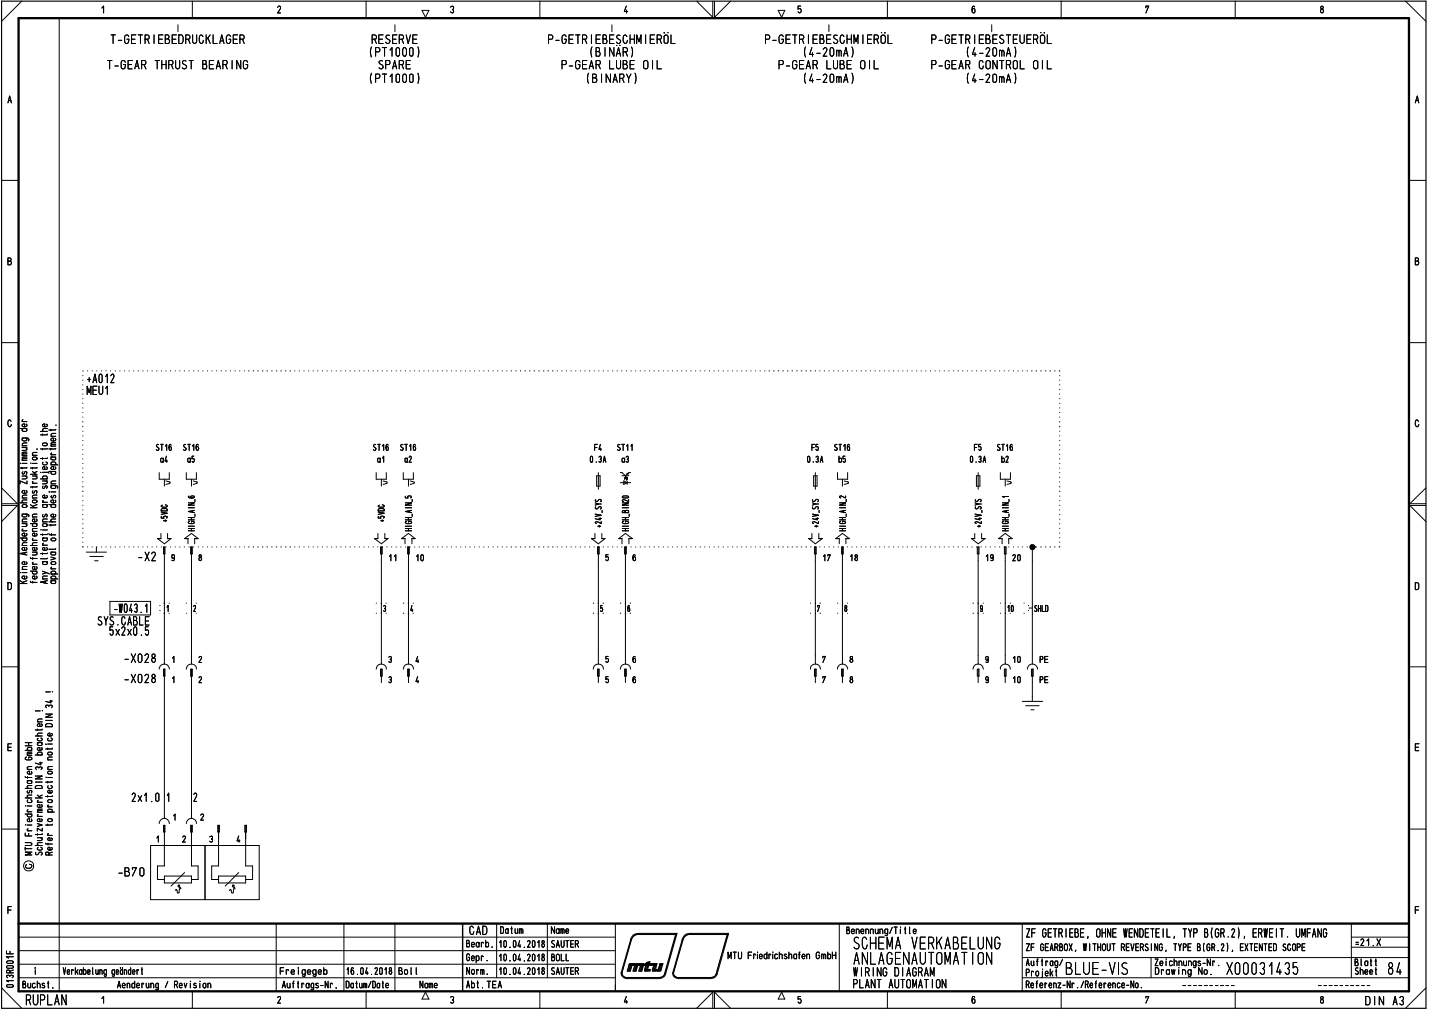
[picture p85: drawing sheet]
<svg xmlns="http://www.w3.org/2000/svg" width="420mm" height="297mm" viewBox="0 0 420 297" stroke-linecap="round" stroke-linejoin="round" font-family="sans-serif">
<defs><g id="words">
<text font-size="7.3" x="329.2" y="286.4">S</text>
<g font-size="5.3">
<text x="387.7" y="4">8</text>
<text x="415.7" y="30.4">A</text>
<text x="250.5" y="279">SC</text>
<text x="267.8" y="279">ViKA31LU</text>
<text x="250.7" y="283.5">ABLAG-\AUTOldT 0</text>
<text x="312.9" y="286.4">3LU1-V</text>
<text x="407.4" y="286.4">84</text>
</g>
<text font-size="4.6" x="7.6" y="295.4">RUPLAN</text>
<g font-size="3.9">
<text x="32.4" y="13">T-GETRIEBEDRUCKLAGER</text>
<text x="107.8" y="16.7">(PT1000)</text>
<text x="109.1" y="13">RESERVE</text>
<text x="160.8" y="13">P-GETRIEBESCHMIERÖL</text>
<text x="172.5" y="16.7">(BINÄR)</text>
<text x="224.5" y="13">P-GETRIEBESCHMIERÖL</text>
<text x="235.3" y="16.7">(4-20mA)</text>
<text x="273.4" y="13">P-GETRIEBESTEUERÖL</text>
<text x="283.1" y="16.7">(4-20mA)</text>
<text x="31.3" y="20.4">T-GEAR THRUST BEARING</text>
<text x="111" y="20.4">SPARE</text>
<text x="164.7" y="20.4">P-GEAR LUBE OIL</text>
<text x="228.5" y="20.4">P-GEAR LUBE OIL</text>
<text x="273.4" y="20.4">P-GEAR CONTROL OIL</text>
<text x="107.8" y="24.4">(PT1000)</text>
<text x="171.5" y="24.4">(BINARY)</text>
<text x="235.3" y="24.4">(4-20mA)</text>
<text x="283.1" y="24.4">(4-20mA)</text>
<text x="25.3" y="112.6">+A012</text>
<text x="25.5" y="116.1">MEU1</text>
<text x="28.5" y="183.8">SYS.CABLE</text>
<text x="33.2" y="180.1">1043.1</text>
<text x="31.9" y="186.8">5x2x0.5</text>
<text x="56.6" y="235.6">2</text>
<text x="34.4" y="257.6">-B70</text>
<text x="137.8" y="274.7">CAD</text>
<text x="301.3" y="275.5">ZF GETRIEBE, OHNE WENDETEIL, TYP B(OR.2), ERWEIT. UMFANG</text>
<text x="250.7" y="286.9">WIRING DIAGRAM</text>
<text x="250.4" y="290.4">PLANT AUTOMATION</text>
<text x="387.7" y="294.9">8</text>
<text x="401" y="295.4">DIN A3//</text>
</g>
<g font-size="3.2">
<text x="81.4" y="4">2</text>
<text x="123.8" y="5">V</text>
<text x="132.1" y="4">3</text>
<text x="183.3" y="4">4</text>
<text x="228.5" y="5">V</text>
<text x="234.3" y="5">5</text>
<text x="336.5" y="4">7</text>
<text x="2.2" y="30.4">A</text>
<text x="2.2" y="78">B</text>
<text x="415.7" y="78">B</text>
<text x="2" y="173.4">D</text>
<text x="415.5" y="173.4">D</text>
<text x="2" y="220.7">E</text>
<text x="415.5" y="220.7">E</text>
<text x="2" y="268.6">F</text>
<text x="415.5" y="268.6">F</text>
<text x="146.9" y="274.4">Datum</text>
<text x="161.9" y="274.4">Name</text>
<text x="248.6" y="274.5">Benennung/Title</text>
<text x="136.9" y="278.4">Bearb.</text>
<text x="146.3" y="278.5">10.04.2018</text>
<text x="161.9" y="278.5">SAUTER</text>
<text x="213.7" y="281.9">MTU Friedrichshafen GmbH</text>
<text x="301.4" y="279.5">ZF GEARBOX, WITHOUT REVERSING, TYPE B(GR.2) , EXTENTED SCOPE</text>
<text x="398" y="278">.21.X</text>
<text x="18.4" y="286.4">Verkabelung geändert</text>
<text x="82.2" y="286.4">Fre I gegeb</text>
<text x="101.5" y="286.4">16.04.2018</text>
<text x="117" y="286.4">Bol l</text>
<text x="136.9" y="282.4">Gepr.</text>
<text x="137" y="286.4">Norm.</text>
<text x="146.3" y="282.4">10.04.2018</text>
<text x="146.3" y="286.4">10.04.2018</text>
<text x="161.9" y="286.4">SAUTER</text>
<text x="161.9" y="282.4">BOLL</text>
<text x="339.2" y="284">Zeichnungs-Nr. vn</text>
<text x="339.3" y="286.4">Drawing No.</text>
<text x="398" y="286.4">Sheet</text>
<text x="6.5" y="290.4">Buchst.</text>
<text x="34.3" y="290.4">Aenderung / Revision</text>
<text x="82.8" y="290.4">Auf trags-Nr .</text>
<text x="123.2" y="290.4">Name</text>
<text x="136.9" y="290.4">Abt. TEA</text>
<text x="301.4" y="290.4">Referenz-Nr./Reference-No.</text>
<text x="81.4" y="294.9">2</text>
<text x="132.1" y="294.9">3</text>
<text x="183.3" y="294.9">4</text>
<text x="234.3" y="294.9">5</text>
<text x="285.4" y="294.9">6</text>
<text x="336.5" y="294.9">7</text>
</g>
<g font-size="2.9">
<text x="45.6" y="132.5">ST16</text>
<text x="46.9" y="136">a4</text>
<text x="53.6" y="132.5">ST16</text>
<text x="54.8" y="136">05</text>
<text x="109.4" y="132.5">ST16</text>
<text x="110.6" y="136">01</text>
<text x="117.4" y="132.5">ST16</text>
<text x="118.6" y="136">02</text>
<text x="173.1" y="136">0.3A</text>
<text x="174.5" y="132.5">F4</text>
<text x="181.2" y="132.5">ST11</text>
<text x="182.5" y="136">a3</text>
<text x="236.9" y="136">0.3A</text>
<text x="238.3" y="132.5">F5</text>
<text x="244.9" y="132.5">ST16</text>
<text x="246.3" y="136">b5</text>
<text x="284.8" y="136">0.3A</text>
<text x="286" y="132.5">F5</text>
<text x="292.8" y="132.5">ST16</text>
<text x="294.2" y="136">b2</text>
<text x="174.8" y="142.5">$</text>
<text x="174.7" y="149.7">Co</text>
<text x="174.4" y="151.9">›•</text>
<text x="182.4" y="150.8">E</text>
<text x="182.4" y="155">E</text>
<text x="182.5" y="152.9">=</text>
<text x="182.7" y="159.9">^</text>
<text x="114" y="164.9">11</text>
<text x="119.3" y="165">1</text>
<text x="122" y="164.9">10</text>
<text x="177.8" y="164.9">5</text>
<text x="241.5" y="164.9">17</text>
<text x="247.1" y="165">T</text>
<text x="249.5" y="164.9">18</text>
<text x="289.4" y="164.9">19</text>
<text x="294.9" y="165">T</text>
<text x="297.4" y="164.9">20</text>
<text x="301.9" y="179.8">(-</text>
<text x="303.8" y="179.8">SELD</text>
<text x="114" y="194.8">3</text>
<text x="119.7" y="194.9">1</text>
<text x="122.1" y="194.8">4</text>
<text x="177.8" y="194.8">5</text>
<text x="183.6" y="194.9">I</text>
<text x="185.8" y="194.8">6</text>
<text x="241.5" y="194.8">7</text>
<text x="249.5" y="194.8">8</text>
<text x="287.1" y="194.9">1</text>
<text x="289.4" y="194.8">9</text>
<text x="297.3" y="194.8">10</text>
<text x="301.6" y="196.8">(-</text>
<text x="305.5" y="194.8">PE</text>
<text x="297.3" y="200.7">10</text>
<text x="302.9" y="200.8">T</text>
<text x="305.5" y="200.7">PE</text>
<text x="301.4" y="283.8">Auftrag/</text>
<text x="301.4" y="286.9">Projekt</text>
<text x="101.5" y="290.4">Datum/Date</text>
</g>
<text font-size="2.4" x="7.6" y="226.2">0</text>
<g font-size="1.5">
<text x="16" y="125.6">•</text>
<text x="10.6" y="132.5">•</text>
<text x="6.3" y="139.5">&lt;/) -Y</text>
<text x="9.3" y="142.3">c-</text>
<text x="9.3" y="146.5">C</text>
<text x="12.3" y="149.3">0 -0</text>
<text x="14.8" y="146.5">V)</text>
<text x="47.2" y="149.2">Co</text>
<text x="9.3" y="152.1">C</text>
<text x="12.3" y="154.9">0-.•</text>
<text x="12.3" y="153.5">C -C</text>
<text x="12.3" y="152.1">V; 0</text>
<text x="286.4" y="150.8">N I</text>
<text x="294.3" y="154">Co</text>
<text x="6.3" y="156.3">•</text>
<text x="8.7" y="160.4">-C</text>
<text x="9.3" y="159.1">c-</text>
<text x="12.3" y="161.9">0—•</text>
<text x="12.3" y="160.4">c-</text>
<text x="12.4" y="156.3">—</text>
<text x="9.3" y="166">c-</text>
<text x="11.7" y="164.6">•—• &gt;</text>
<text x="6.3" y="168.8">-</text>
<text x="11.6" y="171.6">¢0</text>
<text x="12.2" y="168.8">&gt;.0.</text>
<text x="14.7" y="170.3">0.</text>
<text x="7.3" y="222">E.0</text>
<text x="13.9" y="217.8">4_,</text>
<text x="9.8" y="226.2">(.&gt;</text>
<text x="13.5" y="231.8">(_)</text>
<text x="7.8" y="238.8">c- 0</text>
<text x="10.7" y="235.9">c-</text>
<text x="13.6" y="238.8">0.</text>
<text x="7.8" y="244.3">c-</text>
<text x="13.8" y="245.7">c</text>
<text x="7" y="250">•</text>
<text x="7.1" y="250">I—</text>
<text x="1.6" y="280.4">Lt-</text>
<text x="1.6" y="286">ce</text>
<text x="1.7" y="284.6">CZ</text>
</g>
</g></defs>
<path d="M.5 .3h418.5v295.9h-418.5z" fill="none" stroke="#000" stroke-width=".34"/>
<path d="M5.5 5.3h408.5v286h-408.5zM5.5 271.4h408.5" fill="none" stroke="#000" stroke-width=".68"/>
<g fill="none" stroke="#000" stroke-width=".29">
<path d="M6.4 .3l-5.9 6M17.4 5.3v286M29.9 2.4l.5-.6v2M56.5 .3v5M107.6 .3v5M158.6 .3v5M204.7 .3l4.7 4.8v-4.8M209.9 .3v4.8l4.8-4.8M260.7 .3v5M286.4 2l-.4-.2-.4 .5v1.2l.6 .3a.8 .8 0 0 0 0-1.3l-.5 .1-.1 .4M311.8 .3v5M362.9 .3v5"/>
<path d="M413 .3l6 6M.5 53h5M414 53h5M.5 100.7h5M414 100.7h5M3.3 123.8a.48 .48 0 0 0-.6-.4 .48 .48 0 0 0-.4 .6v.7l.4 .6h.4l.2-.6M416.8 123.8a.48 .48 0 0 0-.6-.4 .48 .48 0 0 0-.4 .6v.7l.4 .6h.4l.3-.6M.5 148.5h4.6l-4.6 4.7M.5 143.3l4.6 4.7h-4.6M419 148.5h-4.8l4.8 4.7M419 143.3l-4.8 4.7h4.8M.5 195.9h5"/>
<path d="M414 195.9h5M.5 243.6h5M7.4 247.6h1.5l.5 .2-.1 .4-.4 .2h-1.5M7.4 244.8v.8h2M8 242.4h1.4M8.4 244.9v.7M9.4 250.4h-2l1.6 .4-1.6 .4h2M414 243.6h5M5.5 275.3h175.3M5.5 279.3h175.3M81.2 271.4v19.9M101 271.4v19.9"/>
<path d="M116 271.4v19.9M145.9 271.4v15.9M160.8 271.4v15.9M180.8 271.4v19.9M246.6 271.4v19.9M300.4 271.4v19.8M397 271.4v15.9M397 278.3h17M397 275.3h17M.5 290.2l5.9 6M1.9 282.6l.4-.3h1.2l.4 .5-.3 .2h-1.4zM2.1 289.4l1.5-.1a.38 .38 0 0 1 .3 .4 .38 .38 0 0 1-.4 .4l-1.4-.1-.2-.3z"/>
<path d="M2.2 287.3l-.3-.4a.55 .55 0 0 1 .5-.4 .55 .55 0 0 1 .5 .4 .48 .48 0 0 1 .6-.4 .48 .48 0 0 1 .4 .5l-.3 .3M3.9 288.1h-2l.6 .4M3.9 281.1h-2l.6 .4M5.5 287.3h175.3M5.5 283.3h175.3M29.9 293.4l.5-.6v1.9M56.5 291.3v4.9M107.6 291.3v4.9M125 291.5l1 2h-2zM158.6 291.3v4.9M204.7 296.2l4.7-4.7v4.7M209.9 296.2v-4.7l4.8 4.7"/>
<path d="M229.7 291.5l.9 2h-2zM260.7 291.3v4.9M300.4 287.3h113.6M300.4 281.3h113.6M311.8 291.3v4.9M338.2 281.3v6M362.9 291.3v4.9M398.1 282.6h.6l.4 .4-.2 .7h-.8v-1.9l.8 .1v.5l-.2 .2M399.9 281.8v1.8l.2 .1M401.9 282.4l-.1 1.1-.6 .2-.2-.3 .2-1h.4l.3 .3M402.6 282.4h.5M402.8 281.8v1.9h.3"/>
<path d="M404 282.4h.4M404.2 281.8v1.9h.2M419 290.2l-6 6"/>
<circle cx="8.4" cy="254.4" r="1.49"/>
</g>
<path d="M135.9 271.4v19.9" fill="none" stroke="#000" stroke-width=".42"/>
<path d="M8 236.8h1.4M8.3 239.2l-.3 .2 .3 .6h.8l.3-.2v-.4l-.3-.2M7.6 242.4h.1M9.2 240.6l.2 .3-.2 .5h-.9l-.3-.4 .1-.3 .6-.2v.9" fill="none" stroke="#000" stroke-width=".29"/>
<g fill="none" stroke="#000" stroke-width=".29">
<path d="M7.4 219.1h2M7.4 218.2h2M8.4 218.2v.9M7.4 228.2l.1 .2h1.9M7.4 234.4h2M7.4 231.6h2M7.6 236.8h.1M7.8 222.4l-.4 .4v.2l.4 .3 1.6-.2-.2-.6-.8-.1v.4M8 229.4h1.1l.3 .2v.4l-.3 .2-.9-.1-.2-.4 .3-.3M8.1 228.2v.5M8.2 232.3l-.2 .4 .3 .3 .4-.3 .1-.5 .6 .1-.2 .7M8.3 220.5l-.3-.4 .3-.5 1.1 .2v.4l-.3 .3"/>
<path d="M9 234.9l.4 .2v.5l-.3 .2-.9-.1-.2-.2 .2-.5M9.2 226.7l.2 .2-.2 .5h-.9l-.3-.5 .7-.3v.8M9.4 233.6l-1.3 .1-.1 .5 .4 .2M9.4 230.8l-1.3 .1-.1 .5 .4 .2M9.4 229.4h-.2M7.4 247.6h1.5l.5 .2-.1 .4-.4 .2h-1.5M7.4 244.8v.8h2M8 242.4h1.4M8.4 244.9v.7M9.4 250.4h-2l1.6 .4-1.6 .4h2"/>
</g>
<path d="M8 236.8h1.4M8.3 239.2l-.3 .2 .3 .6h.8l.3-.2v-.4l-.3-.2M7.6 242.4h.1M9.2 240.6l.2 .3-.2 .5h-.9l-.3-.4 .1-.3 .6-.2v.9" fill="none" stroke="#000" stroke-width=".29"/>
<g fill="none" stroke="#000" stroke-width=".29">
<path d="M7.4 219.1h2M7.4 218.2h2M8.4 218.2v.9M10.4 216.2h2M10.4 208.9h1.4M11 218.2h1.1l.3 .6-.3 .2h-.8l-.3-.2 .3-.6M11 214.2v.4M11 212.1h1.4M12 216.8l.4 .4-.3 .5h-.8l-.3-.4 .2-.4M12.1 219.7l.3 .4-.4 .4-1-.2v-.5l.7-.2v.9M12.1 212.7l.3 .2-.3 .5h-.9l-.2-.5 .7-.3v.8M12.4 215.4l-1.3 .2-.1 .3 .4 .3"/>
<path d="M12.4 214.2l-.1 .3h-1.9M12.4 211.2l-1.2 .1-.2 .2 .2 .6M12.4 218.2l-.2 .1M7.4 228.2l.1 .2h1.9M7.4 234.4h2M7.4 231.6h2M7.6 236.8h.1M7.8 222.4l-.4 .4v.2l.4 .3 1.6-.2-.2-.6-.8-.1v.4M8 229.4h1.1l.3 .2v.4l-.3 .2-.9-.1-.2-.4 .3-.3M8.1 228.2v.5M8.2 232.3l-.2 .4 .3 .3 .4-.3 .1-.5 .6 .1-.2 .7M8.3 220.5l-.3-.4 .3-.5 1.1 .2v.4l-.3 .3"/>
<path d="M9 234.9l.4 .2v.5l-.3 .2-.9-.1-.2-.2 .2-.5M9.2 226.7l.2 .2-.2 .5h-.9l-.3-.5 .7-.3v.8M9.4 233.6l-1.3 .1-.1 .5 .4 .2M9.4 230.8l-1.3 .1-.1 .5 .4 .2M9.4 229.4h-.2M10.4 228h2l-2 .9h2M10.4 234.4h2M10.4 229.8h2M10.4 221.8h2M10.5 231.1l.3-.3h1.2l.4 .3v.5h-2zM11 239.9h1.4M11 238.7h1.4"/>
<path d="M11 233.6l1 .8M11.2 239.4l-.2 .2 .3 .3M11.3 221.8l-.3-.3 .3-.5 .9 .1 .2 .4-.3 .3M11.6 224.1h.8M12 223.9v.8l-1.6-.5M12.1 236.4l.3 .5-.4 .3-1-.1v-.5l.2-.2h.5v.8M12.4 238.2h-1.2l-.2 .2 .2 .3M12.4 237.7h-1.2l-.2 .3 .4 .2M12.4 233.6l-.8 .4M10.4 248.4h2M10.5 250.4v.6a.76 .76 0 0 0 1.1-.6h.5a.43 .43 0 0 1 .3 .4 .43 .43 0 0 1-.3 .4M11 242l1.4 .4-1.4 .4"/>
<path d="M11 246.1h1.4M11 244.9v.5M12 248.9l.4 .4-.3 .5-1.1-.2v-.3l.2-.3M12 246.1l.3 .2v.5l-1.3 .2M12.1 240.6l.3 .3-.3 .5h-.9l-.2-.4v-.3l.7-.2v.9M12.4 247.6h-1.3l-.1 .5 .4 .3M12.4 244.9l-.1 .3h-1.9M12.4 243.3v.9l-1.4-.9v.9"/>
</g>
<g fill="none" stroke="#000" stroke-width=".29">
<path d="M10.4 216.2h2M10.4 208.9h1.4M11 218.2h1.1l.3 .6-.3 .2h-.8l-.3-.2 .3-.6M11 214.2v.4M11 212.1h1.4M12 216.8l.4 .4-.3 .5h-.8l-.3-.4 .2-.4M12.1 219.7l.3 .4-.4 .4-1-.2v-.5l.7-.2v.9M12.1 212.7l.3 .2-.3 .5h-.9l-.2-.5 .7-.3v.8M12.5 208.9h.1M12.4 215.4l-1.3 .2-.1 .3 .4 .3M12.4 214.2l-.1 .3h-1.9M12.4 211.2l-1.2 .1-.2 .2 .2 .6"/>
<path d="M12.4 218.2l-.2 .1M10.4 228h2l-2 .9h2M10.4 234.4h2M10.4 229.8h2M10.4 221.8h2M10.5 231.1l.3-.3h1.2l.4 .3v.5h-2zM11 239.9h1.4M11 238.7h1.4M11 233.6l1 .8M11.2 239.4l-.2 .2 .3 .3M11.3 221.8l-.3-.3 .3-.5 .9 .1 .2 .4-.3 .3M11.6 224.1h.8"/>
<path d="M12 223.9v.8l-1.6-.5M12.1 236.4l.3 .5-.4 .3-1-.1v-.5l.2-.2h.5v.8M12.4 238.2h-1.2l-.2 .2 .2 .3M12.4 237.7h-1.2l-.2 .3 .4 .2M12.4 233.6l-.8 .4M10.4 248.4h2M10.5 250.4v.6a.76 .76 0 0 0 1.1-.6h.5a.43 .43 0 0 1 .3 .4 .43 .43 0 0 1-.3 .4M11 242l1.4 .4-1.4 .4M11 246.1h1.4M11 244.9v.5M12 248.9l.4 .4-.3 .5-1.1-.2v-.3l.2-.3M12 246.1l.3 .2v.5l-1.3 .2"/>
<path d="M12.1 240.6l.3 .3-.3 .5h-.9l-.2-.4v-.3l.7-.2v.9M12.4 247.6h-1.3l-.1 .5 .4 .3M12.4 244.9l-.1 .3h-1.9M12.4 243.3v.9l-1.4-.9v.9"/>
</g>
<g fill="none" stroke="#000" stroke-width=".29">
<path d="M12.5 208.9h.1M14 229.6v.4M14 233.8v.4M14 237.1h1.4M14 228.4h1.4M14.1 235.1l.3-.2 .8 .1 .2 .5-1 .3-.4-.3zM14.3 236.6h-.3l.3 .5M15.1 232.2l.3 .3-.3 .5h-.8l-.3-.3 .1-.4 .6-.1v.8M15.4 233.8l-.1 .2h-1.9M15.4 229.6v.2h-2M13.4 247.7l.1 .3h1.9M14 245.4h1.4"/>
<path d="M14 242.1v.5M14.1 240.7l.3-.2 .8 .1 .2 .5-1 .3-.4-.3zM14.1 247.7v.5M14.4 251.2l-.2-.8-.8 .1v.7h2M15.1 249l.3 .4-.5 .4-.8-.2v-.5l.6-.2v.9M15.1 246.2l.3 .4-.5 .4-.8-.2v-.5l.6-.2v.9M15.4 242.1l-.1 .3h-1.9M15.4 250.4l-1 .3"/>
</g>
<g fill="none" stroke="#000" stroke-width=".29">
<path d="M13.4 212.9l.6-.3 1 .1 .4 .3v.5h-2zM13.4 209.8h2l-2 .9h2M13.4 211.7h2M13.4 203.3h1.4M13.5 218.6h.1M13.7 207.9l-.3-.3 .2-.4h.5l.3 .3 .3-.3 .6 .1 .1 .3-.3 .3M14 219.8v.4M14 218.6h1.4M14.6 206h.8M14.9 205.7v.8l-1.5-.4M15.1 215.5l.3 .2-.3 .5h-.8l-.3-.5 .4-.3h.3v.8M15.4 219.8v.2h-2"/>
<path d="M13.6 228.4h.1M14 226.1h1.4M14 223.3h1.4M14.1 226.7l.3-.1 .8 .1 .2 .5-1 .2-.4-.2zM14.1 221.1l.3-.1 .8 .1 .2 .5-1 .2-.4-.2zM15.4 225.2l-1.3 .2-.1 .3 .3 .4M15.4 222.4l-1.3 .2-.1 .3 .3 .4"/>
</g>
<g fill="none" stroke="#000" stroke-width=".29">
<path d="M15.5 203.3h.1M14 229.6v.4M14 233.8v.4M14 237.1h1.4M14 228.4h1.4M14.1 235.1l.3-.2 .8 .1 .2 .5-1 .3-.4-.3zM14.3 236.6h-.3l.3 .5M15.1 232.2l.3 .3-.3 .5h-.8l-.3-.3 .1-.4 .6-.1v.8M15.4 233.8l-.1 .2h-1.9M15.4 229.6v.2h-2M13.4 247.7l.1 .3h1.9M14 245.4h1.4"/>
<path d="M14 242.1v.5M14.1 240.7l.3-.2 .8 .1 .2 .5-1 .3-.4-.3zM14.1 247.7v.5M14.4 251.2l-.2-.8-.8 .1v.7h2M15.1 249l.3 .4-.5 .4-.8-.2v-.5l.6-.2v.9M15.1 246.2l.3 .4-.5 .4-.8-.2v-.5l.6-.2v.9M15.4 242.1l-.1 .3h-1.9M15.4 250.4l-1 .3"/>
</g>
<g fill="none" stroke="#000" stroke-width=".29">
<path d="M13.4 212.9l.6-.3 1 .1 .4 .3v.5h-2zM13.4 209.8h2l-2 .9h2M13.4 211.7h2M13.4 203.3h1.4M13.5 218.6h.1M13.7 207.9l-.3-.3 .2-.4h.5l.3 .3 .3-.3 .6 .1 .1 .3-.3 .3M14 219.8v.4M14 218.6h1.4M14.6 206h.8M14.9 205.7v.8l-1.5-.4M15.1 215.5l.3 .2-.3 .5h-.8l-.3-.5 .4-.3h.3v.8M15.4 219.8v.2h-2"/>
<path d="M13.6 228.4h.1M14 226.1h1.4M14 223.3h1.4M14.1 226.7l.3-.1 .8 .1 .2 .5-1 .2-.4-.2zM14.1 221.1l.3-.1 .8 .1 .2 .5-1 .2-.4-.2zM15.4 225.2l-1.3 .2-.1 .3 .3 .4M15.4 222.4l-1.3 .2-.1 .3 .3 .4"/>
</g>
<g fill="none" stroke="#000" stroke-width=".29">
<path d="M5.9 125.9h2M6 136.1h.1M6.5 128.7l1.8 .1 .2 .3-.2 .4M6.5 137.3v.5M6.5 136.1h1.4M6.5 135.2h1.4M6.5 133.9h1.4M6.5 131.5h1.4M6.5 131h1.4M6.5 123.9h1.4M6.7 123.3l-.2 .2 .3 .4M6.8 128.7l-.3 .3 .3 .5h.8l.3-.2-.3-.6"/>
<path d="M6.8 125.9l-.3 .3 .3 .5h.8l.3-.2-.3-.6M7.5 139.9l.4 .3-.1 .3-1.3 .2M7.5 131.5l.4 .3-.1 .4-1.3 .1M7.7 124.6l.2 .5-.4 .3-.9-.2v-.5l.6-.2v.9M7.9 137.3l-.1 .2h-1.9M7.9 134.7h-1.2l-.2 .3 .2 .2M7.9 134.3h-1.2l-.2 .2 .4 .2M7.9 133.3h-1.2l-.2 .3 .2 .3M7.9 132.8l-1.3 .1v.4h.3M7.9 130.1l-1.3 .2 .1 .7M9.5 136.1h1.4M9.5 137.3v.5"/>
<path d="M10.5 139.9l.4 .3-.2 .4-1.2 .1M10.9 137.3v.2h-2M11.9 126.7h2M12 138.8h.1M12.5 138.8h1.5l.4 .2M12.5 130.4l1-.3a.42 .42 0 0 1 .4 .5 .42 .42 0 0 1-.4 .4l-.8-.1zM12.5 127.5v.4M12.5 131.7v.5M12.5 134.5v.5M13.5 135.7l.4 .4-.3 .5-.9-.1-.2-.3 .2-.4M13.7 137.2l.2 .2-.2 .5h-1l-.2-.5 .7-.3v.8M13.7 124.6l.2 .3-.1 .3-.9 .2a.45 .45 0 0 1-.4-.6 .45 .45 0 0 1 .7-.3v.9"/>
<path d="M13.9 134.5l-.1 .2h-1.9M13.9 131.7l-.1 .2h-1.9M13.9 127.5l-.1 .3h-1.9M13.9 125.9l-1.3 .2v.6h.3M5.9 158.1h2M5.9 147.7h2M6.5 151l1.8 .1 .2 .4-.2 .3M6.5 156h1.4M6.5 153.8h1.4M6.5 153.3h1.4M6.5 146.3h1.4M6.6 148.4l.9-.1 .3 .1 .1 .4-1 .3-.3-.2z"/>
<path d="M6.8 158.1l-.3 .2 .3 .6 .9-.1 .2-.5-.3-.2M6.8 151l-.3 .4 .3 .5 1-.2 .1-.3-.3-.4M7.5 153.8l.3 .2v.5l-1.3 .2M7.7 156.7l.2 .3-.2 .5h-1l-.2-.4 .1-.3 .6-.2v.9M7.7 144.2l.2 .4-.4 .3-.9-.1-.1-.4 .7-.3v.8M7.9 159.4l-1.3 .2 .1 .7M7.9 152.5l-1.3 .1 .1 .7M7.9 146.9l-1.3 .1-.1 .4 .4 .3M7.9 145.5l-1.3 .1 .1 .7M7.9 141.3v.9l-2-.9v.9M8.9 153.8h2M8.9 149.2h2"/>
<path d="M8.9 148.3l1.2 .9M9.5 147.2l.4-.3h.6l.4 .3v.2l-.2 .3h-.8zM9.5 156.1h1.4M9.5 142.9v.4M9.7 144.2l-.2 .5 .4 .2a.6 .6 0 0 1 .9-.6l-.1 .6M9.8 153.8l-.3 .2v.5l.3 .2 1-.2 .1-.3-.4-.4M10.6 156.7l.3 .3-.3 .5h-.9l-.1-.7 .6-.2v.9M10.6 152.5l.3 .5-.4 .3-.8-.1-.2-.5 .2-.2h.5v.8M10.9 155.3l-1.3 .1 .1 .7M10.9 142.9v.2h-2M10.9 148.3l-1.3 .5M11.9 140.7h2"/>
<path d="M12.5 158.1h1.1l.3 .5-.3 .3h-.8l-.3-.3 .3-.5M12.5 156.9v.4M12.5 147.6h1.4M12.5 141.3h1.4M12.7 142.8l-.2 .5a.51 .51 0 0 0 .6 0 .51 .51 0 0 0 .2-.6l.5 .1-.1 .7M12.7 147.1l-.2 .2 .3 .3M12.8 140.7l-.3-.3 .3-.5h.8l.3 .3-.3 .5M13.5 141.3a.42 .42 0 0 1 .4 .4 .42 .42 0 0 1-.4 .5h-1M13.7 145.5l.2 .3-.2 .5h-1l-.2-.5 .7-.3v.8M13.9 156.9l-.1 .2h-1.9M13.9 158.1l-.2 .1M5.9 171.4h2"/>
<path d="M5.9 170.6l1.3 .8M6.5 168.2h1.4M6.5 167.3h1.4M6.5 160.3h1.4M7.3 162.4v.6M7.7 169.2l.2 .6-.4 .3-.9-.2-.1-.4 .2-.3h.5v.9M7.7 165.1l.2 .4-.4 .4-.9-.2v-.5l.6-.2v.9M7.7 160.9l.2 .5-.4 .3-.9-.2-.1-.4 .2-.2h.5v.8M7.9 166.5h-1.3l.1 .8M7.9 162.2l-2 .4 2 .5M7.9 170.6l-1.3 .5M8.9 170.8l.2 .3h1.8"/>
<path d="M8.9 163.8l.1 .3h1.9M8.9 167.8h2M9.5 162.2h1.4M9.6 163.8v.5M9.6 170.8v.5M9.8 167.8l-.3 .2v.5l.3 .2 1-.2 .1-.4-.4-.3M10.5 162.2l.4 .4-.2 .4-1.2 .1M10.6 169.2l.3 .6-.4 .3-.8-.1-.2-.5 .2-.3h.5v.9M10.6 166.5l.3 .5-.4 .3-.8-.1-.2-.5 .2-.2h.5v.8M10.6 160.9l.3 .5-.4 .3-.8-.1-.2-.5 .2-.2h.5v.8M12.5 165h1.1l.3 .4-.1 .3-.2 .2-.9-.1-.2-.4 .3-.4M12.5 162.5v.4"/>
<path d="M13.9 169.2h-1.2l-.2 .5 .2 .4M13.9 162.5l-.1 .1h-1.9M15.5 203.3h.1M8.7 253.9a.6 .6 0 0 1 .7 .6 .6 .6 0 0 1-.6 .6h-.8l-.4-.3-.1-.5 .3-.3"/>
</g>
<g fill="none" stroke="#000" stroke-width=".29">
<path d="M9.1 136.1h.1M9.5 133.8h1.4M9.5 137.3v.5M9.5 136.1h1.4M9.7 134.4h1l.2 .5-1 .2-.4-.2zM10.5 139.9l.4 .3-.2 .4-1.2 .1M10.9 132.9l-1.3 .2 .1 .7M10.9 137.3v.2h-2M8.9 153.8h2M8.9 149.2h2M8.9 148.3l1.2 .9M9.5 147.2l.4-.3h.6l.4 .3v.2l-.2 .3h-.8z"/>
<path d="M9.5 156.1h1.4M9.5 142.9v.4M9.7 144.2l-.2 .5 .4 .2a.6 .6 0 0 1 .9-.6l-.1 .6M9.8 153.8l-.3 .2v.5l.3 .2 1-.2 .1-.3-.4-.4M10.6 156.7l.3 .3-.3 .5h-.9l-.1-.7 .6-.2v.9M10.6 152.5l.3 .5-.4 .3-.8-.1-.2-.5 .2-.2h.5v.8M10.9 155.3l-1.3 .1 .1 .7M10.9 142.9v.2h-2M10.9 148.3l-1.3 .5M8.9 170.8l.2 .3h1.8M8.9 163.8l.1 .3h1.9M8.9 167.8h2"/>
<path d="M9.5 162.2h1.4M9.6 163.8v.5M9.6 170.8v.5M9.8 167.8l-.3 .2v.5l.3 .2 1-.2 .1-.4-.4-.3M10.5 162.2l.4 .4-.2 .4-1.2 .1M10.6 169.2l.3 .6-.4 .3-.8-.1-.2-.5 .2-.3h.5v.9M10.6 166.5l.3 .5-.4 .3-.8-.1-.2-.5 .2-.2h.5v.8M10.6 160.9l.3 .5-.4 .3-.8-.1-.2-.5 .2-.2h.5v.8"/>
</g>
<g fill="none" stroke="#000" stroke-width=".29">
<path d="M52.3 7.3v2M116 7.3v2M179.8 7.3v2M243.5 7.3v2M291.4 7.3v2M24.3 118.4v.1M24.3 119.8v.1M35.2 109h.1M36.5 109h.1M37.9 109h.1M39.2 109h.1M40.6 109h.1"/>
<path d="M42 109h.1M43.3 109h.1M44.7 109h.1M46 109h.1M47.4 109h.1M48.7 109h.1M50.1 109h.1M51.4 109h.1M52.8 109h.1M54.1 109h.1M55.5 109h.1M56.9 109h.1"/>
<path d="M58.2 109h.1M59.6 109h.1M60.9 109h.1M62.3 109h.1M63.6 109h.1M65 109h.1M66.3 109h.1M67.7 109h.1M69 109h.1M70.4 109h.1M71.8 109h.1M73 109h.2"/>
<path d="M74.4 109h.1M75.7 109h.2M77.1 109h.2M78.4 109h.2M79.8 109h.2M81.2 109h.1M82.5 109h.2M83.9 109h.1M85.2 109h.2M86.6 109h.1M87.9 109h.1M89.3 109h.1"/>
<path d="M90.6 109h.1M92 109h.1M93.3 109h.1M94.7 109h.1M96.1 109h.1M97.4 109h.1M98.8 109h.1M100.1 109h.1M101.5 109h.1M102.8 109h.1M104.2 109h.1M105.5 109h.1"/>
<path d="M106.9 109h.1M108.2 109h.1M109.6 109h.1M111 109h.1M112.3 109h.1M113.7 109h.1M115 109h.1M116.4 109h.1M117.7 109h.1M119.1 109h.1M120.4 109h.1M121.8 109h.1"/>
<path d="M123.1 109h.1M124.5 109h.1M125.9 109h.1M127.2 109h.1M128.6 109h.1M129.9 109h.1M131.3 109h.1M132.6 109h.1M134 109h.1M135.3 109h.1M136.7 109h.1M138 109h.1"/>
<path d="M139.4 109h.1M140.8 109h.1M142.1 109h.1M143.5 109h.1M144.8 109h.1M146.2 109h.1M147.5 109h.1M148.9 109h.1M150.2 109h.1M151.5 109h.2M152.9 109h.1M154.2 109h.2"/>
<path d="M155.6 109h.1M156.9 109h.2M158.3 109h.2M159.6 109h.2M161 109h.2M162.3 109h.2M163.7 109h.1M165.1 109h.1M166.4 109h.1M167.8 109h.1M169.1 109h.1M170.5 109h.1"/>
<path d="M171.8 109h.1M173.2 109h.1M174.5 109h.1M175.9 109h.1M177.2 109h.1M178.6 109h.1M180 109h.1M181.3 109h.1M182.7 109h.1M184 109h.1M185.4 109h.1M186.7 109h.1"/>
<path d="M188.1 109h.1M189.4 109h.1M190.8 109h.1M192.2 109h.1M193.5 109h.1M194.9 109h.1M196.2 109h.1M197.6 109h.1M198.9 109h.1M200.3 109h.1M201.6 109h.1M203 109h.1"/>
<path d="M204.3 109h.1M205.7 109h.1M207.1 109h.1M208.4 109h.1M209.8 109h.1M211.1 109h.1M212.5 109h.1M213.8 109h.1M215.2 109h.1M216.5 109h.1M217.9 109h.1M219.2 109h.1"/>
<path d="M220.6 109h.1M222 109h.1M223.3 109h.1M224.7 109h.1M225.9 109h.2M227.3 109h.2M228.6 109h.2M230 109h.2M231.4 109h.1M232.7 109h.2M234.1 109h.1M235.4 109h.2"/>
<path d="M236.8 109h.1M238.1 109h.2M239.5 109h.1M240.8 109h.1M242.2 109h.1M243.5 109h.1M244.9 109h.1M246.3 109h.1M247.6 109h.1M249 109h.1M250.3 109h.1M251.7 109h.1"/>
<path d="M253 109h.1M254.4 109h.1M255.7 109h.1M257.1 109h.1M258.4 109h.1M259.8 109h.1M261.2 109h.1M262.5 109h.1M263.9 109h.1M265.2 109h.1M266.6 109h.1M267.9 109h.1"/>
<path d="M269.3 109h.1M270.6 109h.1M272 109h.1M273.3 109h.1M274.7 109h.1M276.1 109h.1M277.4 109h.1M278.8 109h.1M280.1 109h.1M281.5 109h.1M282.8 109h.1M284.2 109h.1"/>
<path d="M285.5 109h.1M286.9 109h.1M288.2 109h.1M289.6 109h.1M291 109h.1M292.3 109h.1M293.7 109h.1M295 109h.1M296.4 109h.1M297.7 109h.1M299.1 109h.1M300.4 109h.1"/>
<path d="M301.8 109h.1M303.1 109h.1M304.4 109h.2M305.8 109h.1M307.1 109h.2M308.5 109h.2M309.8 109h.2M311.2 109l.2 .1M311.4 110.3v.1M311.4 111.7v.1M311.4 113v.1M311.4 114.4v.1"/>
<path d="M311.4 115.7v.1M311.4 117.1v.1M311.4 118.4v.1M311.4 119.8v.1M9.1 136.1h.1M9.5 133.8h1.4M9.7 134.4h1l.2 .5-1 .2-.4-.2zM10.9 132.9l-1.3 .2 .1 .7M14.4 138.5h2M14.9 134.3h1.1l.4 .6-.4 .2h-.7l-.4-.2 .4-.6M14.9 136.6h2.1M14.9 133.6h1.5"/>
<path d="M14.9 126.2v.4M14.9 131.7v.5M14.9 131.1h1.5M14.9 128.2h1.5M15.2 133.1l-.3 .2 .4 .3M15.3 138.5l-.4 .4 .4 .5 .9-.1 .2-.4-.4-.4M15.4 136.6a.42 .42 0 0 1-.5-.5 .42 .42 0 0 1 .5-.4l1 .3v.3l-.4 .3M16.1 137.2l.3 .2-.3 .5h-.9l-.3-.5 .8-.3v.8M16.1 128.8l.3 .2-.3 .5h-.9l-.3-.5 .8-.3v.8M16.4 131.7l-.1 .2h-1.9M16.4 130.6h-1.2l-.3 .2 .3 .3M16.4 130h-1l-.5 .3 .5 .3"/>
<path d="M16.4 127.3l-1.3 .2 .1 .7M16.4 126.2l-.1 .1h-1.9M16.4 134.3l-.2 .1M24.3 121.2h.1M24.3 122.5v.1M24.3 123.9v.1M24.3 125.2v.2M24.3 126.7h.1M24.3 128v.1M24.3 129.4v.1M24.3 130.7v.1M24.3 132.1v.1"/>
<path d="M24.3 133.4v.1M24.3 134.8v.1M24.3 136.1v.1M24.3 137.5v.1M24.3 138.9h.1M46.8 138.9v1.9h2.9v-1.9M54.7 138.9v1.9h3v-1.9M110.5 138.9v1.9h3v-1.9M118.5 138.9v1.9h3v-1.9M175.8 138.9v4.9M182.2 138.9h.6l1 .9 1-.9h.5M182.8 139.8h2"/>
<path d="M184.1 139.2l.5-.2-.2 .5M239.1 139.8h1v3h-1zM239.6 138.9v4.9M246.1 138.9v1.9h2.9v-1.9M286.9 139.8h1v3h-1zM287.4 138.9v4.9M293.9 138.9v1.9h3v-1.9M311.4 121.2h.1M311.4 122.5v.1M311.4 123.9v.1M311.4 125.2v.2M311.4 126.7h.1"/>
<path d="M311.4 128v.1M311.4 129.4v.1M311.4 130.7v.1M311.4 132.1v.1M311.4 133.4v.1M311.4 134.8v.1M311.4 136.1v.1M311.4 137.5v.1M311.4 138.9h.1M14.4 156.8l.2 .3h1.8M14.4 144.5h.1M14.9 142.7h1.8l.3 .4-.2 .3"/>
<path d="M14.9 144.5h1.5M14.9 142.2h1.5M15 158.2l1-.1 .4 .2v.3l-.4 .3h-.6l-.4-.2zM15.1 156.8v.5M15.3 142.7l-.4 .3 .4 .5 1-.2 .1-.3-.4-.3M16.1 151.1l.3 .3-.3 .5h-.9l-.3-.3 .1-.4 .7-.2v.9M16.1 147l.3 .4-.4 .3-1-.1-.1-.4 .8-.3v.8M16.4 154.1l-.1 .2h-1.9M16.4 141.3l-1.3 .2 .1 .7M24.3 140.2v.1M24.3 141.6h.1M24.3 142.9v.2"/>
<path d="M24.3 144.3v.1M24.3 145.7v.1M24.3 147.1v.1M24.3 148.4v.1M24.3 149.8v.1M24.3 151.1v.1M24.3 152.5v.1M24.3 153.8v.1M24.3 155.2v.1M24.3 156.5v.1M24.3 157.9v.1M24.3 159.3h.1"/>
<path d="M47.3 156.7v1.5h-1l2 1.6 1.9-1.6h-1v-1.5M47.4 151.7v.5h.8l-.2-.1a.48 .48 0 0 1 .3-.5 .48 .48 0 0 1 .6 .1l.2 .2-.2 .3M47.4 150.5l1.7 .3-1.7 .3M47.4 149.7l.3-.3h1.1l.3 .2v.5h-1.7zM48 153h1M48.3 140.8v2M48.6 152.7v.5M48.7 141.3l1.3 .3-.2 .5-1.1 .2M55.2 159.8v-1.6h-1l2.1-1.5 1.9 1.5h-1v1.6M55.3 147.7h1.8l-1.8 .7h1.8M55.3 156h1.8M55.3 155.3h1.8"/>
<path d="M55.3 154.6h1.8M55.3 152.7h1.8M55.3 152.1h1.8M55.3 149.2h1.8M55.6 145.8l-.3 .2 .5 .3h1.1l.2-.4-.2-.2-.8 .1-.1 .3 .4 .2M55.7 153.2l-.4 .4 .5 .2h1l.3-.2-.4-.4h-.4v.2M56.3 140.8v2M56.3 152.1v.6M56.3 155.3v.7M56.6 150v.5M56.8 141.3l1.2 .3-.2 .5-1 .2M57.1 149.9l-1.8 .4 1.8 .3"/>
<path d="M57.3 146.7v.7M57.3 151v.7M111 156.7v1.5h-1l2.1 1.6 1.9-1.6h-.9v-1.5M111.1 151.7v.5h.9l-.2-.1a.48 .48 0 0 1 .3-.5 .48 .48 0 0 1 .5 .1l.3 .2-.3 .3M111.1 150.5l1.8 .3-1.8 .3M111.2 149.6l1.4-.2 .3 .2v.5h-1.8zM111.9 153h.8M112.1 140.8v2M112.3 148.3l.6 .3-.2 .3-1.2 .1-.4-.2 .4-.4M112.3 152.7v.5M112.6 141.3l1.1 .3v.4l-1.1 .3M119 159.8v-1.6h-1l2-1.5 2 1.5h-1v1.6"/>
<path d="M119.1 147.7h1.8l-1.8 .7h1.8M119.1 145.8v.5h.8l-.1-.5 .8-.1 .3 .3-.3 .3M119.1 156h1.8M119.1 155.3h1.8M119.1 154.6h1.8M119.1 152.7h1.8M119.1 152.1h1.8M119.1 149.2h1.8M119.5 153.2l-.4 .2 .4 .4h1l.4-.2-.5-.4h-.4v.2M120 140.8v2M120 152.1v.6M120 155.3v.7"/>
<path d="M120.4 150v.5M120.5 141.3l1 .3M120.9 149.9l-1.8 .4 1.8 .3M121.1 146.7v.7M121.1 151v.7M121.5 142.1l-1 .2M121.5 141.6a.25 .25 0 0 1 .3 .2 .25 .25 0 0 1-.3 .3M174.8 156.7v1.5h-1l2 1.6 2-1.6h-1v-1.5M175 146.8v.4a.83 .83 0 0 0 1.1-.5l.6 .2v.3l-.3 .2M175.6 154.6h.9M176.1 154.3v.6M176.3 152.1v.6l-1.4-.3"/>
<path d="M176.7 153.2v.6l-1.1-.5a.39 .39 0 0 0-.4-.1 .39 .39 0 0 0-.2 .5l.2 .1M182.2 141.8h3.1M182.8 158.2h-1l2-1.5 2 1.5h-1M182.8 147.7h1.9l-1.9 .7h1.9M182.8 146l.4-.3h1.2l.3 .3-.3 .3h-1.2zM183.3 141.3l1 .5-1 .5zM183.9 140.1l-.4 .9M183.9 140.1l-.1 .4h-.2zM183.9 140.1l-.2 .4M184.3 140.3v.4l-.2-.1zM184.3 141.3v1M184.3 140.3l-.3 .8"/>
<path d="M184.3 140.3l-.1 .3M184.7 146.8v.6l-1.6-.6-.3 .4 .4 .2M238.5 156.7v1.5h-.9l2 1.6 2-1.6h-1v-1.5M238.7 151l1.8 .4-1.8 .3M238.7 147.7l.9 .4-.9 .3M238.8 148.9l-.1 .5a.74 .74 0 0 0 1.1-.5l.4-.1a.35 .35 0 0 1 .3 .4 .35 .35 0 0 1-.3 .3M238.8 146.8l-.1 .4a.76 .76 0 0 0 1.1-.5h.4l.3 .3-.3 .4M239.4 154.6h.9M239.6 148.1h.9M239.7 152.3h.8M239.8 154.3v.6M240.2 152.1v.6l-1.5-.3"/>
<path d="M240.5 153.2v.6l-1.5-.6-.3 .5 .4 .1M240.7 149.9v.7M246.6 159.8v-1.6h-1l1.9-1.5 2.1 1.5h-1.1v1.6M246.7 147.7h1.8l-1.8 .7h1.8M246.7 156h1.8M246.7 155.3h1.8M246.7 154.6h1.8M246.7 152.7h1.8M246.7 152.1h1.8M246.7 149.2h1.8M247 153.2l-.3 .1 .3 .5h1l.5-.2-.6-.4h-.4v.2M247.5 140.8v2"/>
<path d="M247.5 152.1v.6M247.5 155.3v.7M247.9 150v.5M248 141.3l1.3 .3-.2 .5-1.1 .2M248.5 149.9l-1.8 .4 1.8 .3M248.5 145.7v.6l-1.2-.6-.6 .1v.3l.3 .2M248.6 146.7v.7M248.6 151v.7M286.4 156.7v1.5h-.9l1.9 1.6 2-1.6h-1v-1.5M286.5 151l1.8 .4-1.8 .3M286.5 147.7l.9 .4-.9 .3M286.6 148.9v.5a.74 .74 0 0 0 1.1-.5l.3-.1a.34 .34 0 0 1 .3 .4 .34 .34 0 0 1-.3 .3"/>
<path d="M286.6 146.8v.4a.76 .76 0 0 0 1.1-.5l.6 .3-.3 .4M287.2 154.6h.9M287.4 148.1h.9M287.6 152.3h.7M287.7 154.3v.6M287.9 152.1v.6l-1.4-.3M288.3 153.2v.6l-1.1-.5a.42 .42 0 0 0-.4 0 .42 .42 0 0 0-.2 .4l.2 .1M294.4 159.8v-1.6h-1l2-1.5 2 1.5h-1v1.6M294.5 147.7h1.8l-1.8 .7h1.8M294.5 156h1.8M294.5 155.3h1.8M294.5 154.6h1.8"/>
<path d="M294.5 152.1h1.8M294.5 149.2h1.8M295.4 140.8v2M295.4 152.1v.6M295.4 155.3v.7M295.7 150v.5M295.9 141.3l1.2 .4-.1 .4-1.1 .2M296.3 149.9l-1.8 .4 1.8 .3M296.3 145.9h-1.8l.5 .2M296.5 146.7v.7M296.5 151v.7M311.4 140.2v.1"/>
<path d="M311.4 141.6h.1M311.4 142.9v.2M311.4 144.3v.1M311.4 145.7v.1M311.4 147.1v.1M311.4 148.4v.1M311.4 149.8v.1M311.4 151.1v.1M311.4 152.5v.1M311.4 153.8v.1M311.4 155.2v.1M311.4 156.5v.1"/>
<path d="M311.4 157.9v.1M311.4 159.3h.1M14.9 170.6h1.1l.4 .3-.1 .4-.3 .1-1-.1-.1-.4 .4-.3M14.9 163.7l1.5 .4-1.5 .4M14.9 162.2l1.3 .1 .1 .6-1 .2-.4-.4 .4-.5M14.9 170.1h2.1M14.9 168.7h2.1M14.9 167.1h1.5M15 165.2l1-.2 .3 .2 .1 .4-1 .3-.4-.2zM15.2 166.6l-.3 .3 .4 .2M24.3 160.6l.1 .1M25.4 162.2h5.9"/>
<path d="M25.7 160.7h.1M26.4 163.5h4M27.1 160.7h.1M27.8 164.8h1M28.3 160.7v1.5M28.4 160.7h.1M29.8 160.7h.1M31.1 160.7h.1M32.3 176.7h11.9M32.5 160.7h.1M33.8 160.7h.1M35.2 160.7h.1"/>
<path d="M36.5 160.7h.1M37.9 160.7h.1M39.2 160.7h.1M40.6 160.7h.1M40.8 163.8h.9M42 160.7h.1M42.6 162.2l1.2 2.6M43.3 160.7h.1M43.8 162.2l-1.2 2.6M44.6 162.7a.57 .57 0 0 1 .8-.4 .57 .57 0 0 1 .1 .9l-.9 1.6h1.1M44.7 160.7h.1M46 160.7h.1"/>
<path d="M46.9 179.3l.1 .1M47 177.9l-.1 .1M47.4 160.7h.1M48 160.7h.5v2h-.5zM48.1 177.2h.3M48.3 160.7v34.5M48.7 160.7h.1M49.1 178.4l.3-.5v1.8M49.7 177.2h.1M50.1 160.7h.1M51.3 163.7l-.2 .3h-.5v-1h.5l.2 1.3-.2 .4-.6-.1M51.4 160.7h.1"/>
<path d="M52.8 160.7h.1M54.1 160.7h.1M54.7 177.2h.1M55.5 160.7h.1M56 160.7h.5v2h-.5zM56.2 177.2h.1M56.3 160.7v34.5M56.9 160.7h.1M56.9 178.2l.2-.3 .3 .2v.5l-.5 1.1h.5M57.6 177.2h.1M58.2 160.7h.1M58.5 163.1a.6 .6 0 0 0 .6 .8 .45 .45 0 0 1 0 .6 .45 .45 0 0 1-.6 .1v-.6a.68 .68 0 0 0 .5-1z"/>
<path d="M59.6 160.7h.1M60.9 160.7h.1M62.3 160.7h.1M63.6 160.7h.1M65 160.7h.1M66.3 160.7h.1M67.7 160.7h.1M69 160.7h.1M70.4 160.7h.1M71.8 160.7h.1M73 160.7h.2M74.4 160.7h.1"/>
<path d="M75.7 160.7h.2M77.1 160.7h.2M78.4 160.7h.2M79.8 160.7h.2M81.2 160.7h.1M82.5 160.7h.2M83.9 160.7h.1M85.2 160.7h.2M86.6 160.7h.1M87.9 160.7h.1M89.3 160.7h.1M90.6 160.7h.1"/>
<path d="M92 160.7h.1M93.3 160.7h.1M94.7 160.7h.1M96.1 160.7h.1M97.4 160.7h.1M98.8 160.7h.1M100.1 160.7h.1M101.5 160.7h.1M102.8 160.7h.1M104.2 160.7h.1M105.5 160.7h.1M106.9 160.7h.1"/>
<path d="M108.2 160.7h.1M109.6 160.7h.1M110.5 177.2h.1M111 160.7h.1M112 177.2h.1M112.1 160.7v34.5M112.3 160.7v2h-.5v-2h.6M112.7 178.1l.1-.1a.43 .43 0 0 1 .5 .3 .43 .43 0 0 1-.3 .5l.2 .1v.6l-.3 .2-.2-.3M113.4 177.2h.1M113.7 160.7h.1M115 160.7h.1M116.4 160.7h.1"/>
<path d="M117.7 160.7h.1M118.5 177.2h.2M119.1 160.7h.1M119.8 162.7v-2h.5v2M119.9 177.2h.2M120 160.7v2M120 164.8v27.8M120.4 160.7h.1M121 177.9l-.3 1.4h.6M121.1 179v.7M121.4 177.2h.1M121.8 160.7h.1"/>
<path d="M123.1 160.7h.1M124.5 160.7h.1M125.9 160.7h.1M127.2 160.7h.1M128.6 160.7h.1M129.9 160.7h.1M131.3 160.7h.1M132.6 160.7h.1M134 160.7h.1M135.3 160.7h.1M136.7 160.7h.1M138 160.7h.1"/>
<path d="M139.4 160.7h.1M140.8 160.7h.1M142.1 160.7h.1M143.5 160.7h.1M144.8 160.7h.1M146.2 160.7h.1M147.5 160.7h.1M148.9 160.7h.1M150.2 160.7h.1M151.5 160.7h.2M152.9 160.7h.1M154.2 160.7h.2"/>
<path d="M155.6 160.7h.1M156.9 160.7h.2M158.3 160.7h.2M159.6 160.7h.2M161 160.7h.2M162.3 160.7h.2M163.7 160.7h.1M165.1 160.7h.1M166.4 160.7h.1M167.8 160.7h.1M169.1 160.7h.1M170.5 160.7h.1"/>
<path d="M171.8 160.7h.1M173.2 160.7h.1M174.3 177.2h.2M174.5 160.7h.1M175.6 160.7h.5v2h-.5zM175.7 177.2h.2M175.8 160.7v34.5M176.9 177.9h-.4v.8l.1-.1a.55 .55 0 0 1 .5 .5 .55 .55 0 0 1-.5 .6l-.1-.3M177.2 177.2h.1M177.2 160.7h.1M178.6 160.7h.1M180 160.7h.1"/>
<path d="M181.3 160.7h.1M182.2 177.2h.2M182.7 160.7h.1M183.7 177.2h.2M183.8 160.7v31.9M184 160.7v2h-.5v-2h.6M185 178.1l-.4-.2-.2 .4v1.1l.5 .3 .1-.3v-.8h-.4l-.2 .4M185.1 177.2h.2M185.4 160.7h.1M186.6 163.2l-.3-.2-.3 .4 .1 1.2 .5 .1 .1-.3-.1-.8h-.4l-.2 .4M186.7 160.7h.1M188.1 160.7h.1"/>
<path d="M189.4 160.7h.1M190.8 160.7h.1M192.2 160.7h.1M193.5 160.7h.1M194.9 160.7h.1M196.2 160.7h.1M197.6 160.7h.1M198.9 160.7h.1M200.3 160.7h.1M201.6 160.7h.1M203 160.7h.1M204.3 160.7h.1"/>
<path d="M205.7 160.7h.1M207.1 160.7h.1M208.4 160.7h.1M209.8 160.7h.1M211.1 160.7h.1M212.5 160.7h.1M213.8 160.7h.1M215.2 160.7h.1M216.5 160.7h.1M217.9 160.7h.1M219.2 160.7h.1M220.6 160.7h.1"/>
<path d="M222 160.7h.1M223.3 160.7h.1M224.7 160.7h.1M225.9 160.7h.2M227.3 160.7h.2M228.6 160.7h.2M230 160.7h.2M231.4 160.7h.1M232.7 160.7h.2M234.1 160.7h.1M235.4 160.7h.2M236.8 160.7h.1"/>
<path d="M238.1 177.2h.1M238.1 160.7h.2M239.3 160.7h.5v2h-.5zM239.6 177.2h.1M239.6 160.7v34.5M240.2 178.3v-.4h.6l-.6 1.8M240.8 160.7h.1M240.9 177.2h.2M242.2 160.7h.1M243.5 160.7h.1M244.9 160.7h.1M246.1 177.2h.1"/>
<path d="M246.3 160.7h.1M247.3 162.7v-2h.5v2M247.5 177.2h.1M247.5 160.7v2M247.5 164.8v30.4M248.4 177.9l-.1 .7 .5 .3-.2 .8a.56 .56 0 0 1-.4-.6 .56 .56 0 0 1 .5-.5l.1-.5zM249 177.2h.1M249 160.7h.1M250.3 160.7h.1M251.7 160.7h.1M253 160.7h.1M254.4 160.7h.1"/>
<path d="M255.7 160.7h.1M257.1 160.7h.1M258.4 160.7h.1M259.8 160.7h.1M261.2 160.7h.1M262.5 160.7h.1M263.9 160.7h.1M265.2 160.7h.1M266.6 160.7h.1M267.9 160.7h.1M269.3 160.7h.1M270.6 160.7h.1"/>
<path d="M272 160.7h.1M273.3 160.7h.1M274.7 160.7h.1M276.1 160.7h.1M277.4 160.7h.1M278.8 160.7h.1M280.1 160.7h.1M281.5 160.7h.1M282.8 160.7h.1M284.2 160.7h.1M285.5 160.7h.1M285.9 177.2h.1"/>
<path d="M286.9 160.7h.1M287.1 160.7h.6v2h-.6zM287.3 177.2h.2M287.4 160.7v31.9M288.2 160.7h.1M288.7 178.6l-.3 .4-.2-.1-.1-.8 .1-.2 .5 .4v.9l-.3 .5-.3-.2M288.8 177.2h.1M289.6 160.7h.1M291 160.7h.1M292.3 160.7h.1M293.7 160.7h.1M293.9 177.2h.1"/>
<path d="M295 160.7h.6v2M295.1 160.7v2M295.4 177.2h.1M295.4 160.7v2M295.4 164.8v30.4M296.1 178.4l.4-.5v1.8M296.4 160.7h.1M296.8 177.2h.1M297.1 178.1l.4-.2 .2 .3-.1 1.5-.5-.2zM297.7 160.7h.1M299.1 160.7h.1M300.4 160.7h.1"/>
<path d="M300.9 177.2h.1M301.8 160.7h.1M303.1 160.7h.1M303.3 160.7v16.5M304.4 160.7h.2M305.8 160.7h.1M307.1 160.7h.2M308.5 160.7h.2M309.8 160.7h.2M311.4 160.6l-.2 .1M32.3 180.7h11.9M36.7 199.7h1"/>
<path d="M36.7 193.7h1M38.6 198.1l1.2 2.5M38.6 192.1l1.2 2.5M39.8 198.1l-1.2 2.5M39.8 192.1l-1.2 2.5M40.7 198.3l.3-.2 .5 .2 .2 1.8a.55 .55 0 0 1-.6 .5 .55 .55 0 0 1-.5-.5zM40.7 192.4l.5-.3 .5 .5v1.5a.55 .55 0 0 1-.6 .6 .55 .55 0 0 1-.5-.6zM42.5 198.5a.61 .61 0 0 1 .9-.3 .61 .61 0 0 1 .2 .9l-1.1 1.5h1.1M42.5 192.6l.6-.5 .4 .1 .1 .9-1.1 1.5h1.1M44.7 192.3v.6l.2 .3a.68 .68 0 0 1 .8 .7 .68 .68 0 0 1-.8 .7 .72 .72 0 0 1-.3-.8 .72 .72 0 0 1 .7-.6l.3-.3v-.5l-.4-.3zM44.9 198.1a.74 .74 0 0 0-.2 .9 .74 .74 0 0 0 .8 .4 .65 .65 0 0 1 .1 1 .65 .65 0 0 1-1-.1 .65 .65 0 0 1 .3-1l.7-.5-.3-.7zM46.8 196.6a1.48 1.48 0 0 1 1.5-1.5 1.48 1.48 0 0 1 1.4 1.5"/>
<path d="M48 196.6h.5v2h-.5zM48.1 180.2h.3M48.3 196.6v43.9M49.7 180.2h.1M50.7 199.3l.4-.5v1.8M50.7 193.4l.4-.5v1.7M54.7 196.6a1.48 1.48 0 0 1 1.5-1.5 1.48 1.48 0 0 1 1.5 1.5M54.7 180.2h.1M56 196.6h.5v2h-.5zM56.2 180.2h.1M56.3 196.6v36.9M57.6 180.2h.1"/>
<path d="M58.5 199.1a.42 .42 0 0 1 .6-.2 .42 .42 0 0 1 0 .7l-.6 1h.7M58.5 193.2l.3-.3 .4 .2-.7 1.5h.7M110.5 196.6a1.48 1.48 0 0 1 1.5-1.5 1.48 1.48 0 0 1 1.5 1.5M110.5 180.2h.1M111.8 196.6h.5v2h-.5zM112 180.2h.1M112.1 196.6v4M113.4 180.2h.1M114.3 199.1l.3-.3a.47 .47 0 0 1 .4 .5 .47 .47 0 0 1-.4 .4l.3 .1v.6l-.4 .2-.2-.3M118.5 196.6a1.52 1.52 0 0 1 1.5-1.5 1.52 1.52 0 0 1 1.5 1.5M118.5 180.2h.2M119.8 196.6h.5v2h-.5z"/>
<path d="M119.9 180.2h.2M120 196.6v4M121.4 180.2h.1M122.7 198.8l-.5 1.4h.8M122.8 199.9v.7M174.3 196.6a1.52 1.52 0 0 1 1.5-1.5 1.52 1.52 0 0 1 1.5 1.5M174.3 180.2h.2M175.6 196.6h.5v2h-.5zM175.7 180.2h.2M175.8 196.6v4M177.2 180.2h.1M178.7 198.8h-.7v.8l.2-.1 .5 .1 .1 .7-.3 .3h-.3l-.2-.3"/>
<path d="M182.2 196.6a1.52 1.52 0 0 1 1.6-1.5 1.52 1.52 0 0 1 1.5 1.5M182.2 180.2h.2M183.5 196.6h.5v2h-.5zM183.7 180.2h.2M183.8 196.6v4M185.1 180.2h.2M186.6 199.1l-.3-.3-.3 .4 .1 1.2 .5 .2 .1-.3-.1-.7-.4-.1-.2 .4M238.1 196.6a1.48 1.48 0 0 1 1.5-1.5 1.48 1.48 0 0 1 1.5 1.5M238.1 180.2h.1M239.3 196.6h.5v2h-.5zM239.6 180.2h.1M239.6 196.6v4"/>
<path d="M240.9 180.2h.2M241.8 199.2v-.4h.7l-.7 1.8M246.1 196.6a1.48 1.48 0 0 1 1.5-1.5 1.48 1.48 0 0 1 1.4 1.5M246.1 180.2h.1M247.3 196.6h.5v2h-.5zM247.5 180.2h.1M247.5 196.6v4M249 180.2h.1M249.9 198.9a.78 .78 0 0 0 .6 .9l-.1 .7-.4 .1a.62 .62 0 0 1-.2-.7 .62 .62 0 0 1 .6-.4v-.6zM285.9 196.6a1.52 1.52 0 0 1 1.5-1.5 1.52 1.52 0 0 1 1.5 1.5M285.9 180.2h.1M287.1 196.6h.6v2h-.6z"/>
<path d="M287.3 180.2h.2M287.4 196.6v4M288.8 180.2h.1M290.4 199.6l-.5 .3a.6 .6 0 0 1-.3-.6 .6 .6 0 0 1 .5-.5l.3 .3v1.3l-.3 .2-.4-.2M293.9 196.6a1.48 1.48 0 0 1 1.5-1.5 1.48 1.48 0 0 1 1.5 1.5M293.9 180.2h.1M295.1 196.6h.5v2h-.5zM295.4 180.2h.1M295.4 196.6v4M296.8 180.2h.1M300.9 180.2h.1M303.1 196.6v2"/>
<path d="M303.3 180.2v15M303.3 196.6v2M303.6 196.6v2M300.4 206.1h6M301.4 207.3h4M302.9 208.5h.9M303.3 200.6v5.5M38.8 233.5a.5 .5 0 0 1 .7-.5 .5 .5 0 0 1 .2 .8l-.9 1.7h1M40.6 233.8l1 1.7M41.6 233.8l-1 1.7M42.5 233.8l.5-.8v2.5M44.6 235.5h.1"/>
<path d="M45.8 233.3l.5-.3 .4 .3v1.8l-.4 .4-.5-.4zM49.1 233.8l.5-.8v2.5M51 239.7l.4-.5v1.8M56.3 235.5v5M59 239.5l.3-.3h.3l.2 .2-.8 1.6h.8M44.2 248.4h32v15.9h-32zM46.1 246.2l.4-.6v1.8M46.8 242a1.48 1.48 0 0 1 1.5-1.6 1.48 1.48 0 0 1 1.4 1.6M48 242.5h.5v1.9h-.5zM48.3 242.5v11.9h-2v4h2M48.3 257.4h8v2h-8zM53.6 246l.4-.4 .5 .2a1.89 1.89 0 0 1-.9 1.6h.9"/>
<path d="M54.2 256.4l-4 3.9M54.7 242a1.48 1.48 0 0 1 1.5-1.6 1.48 1.48 0 0 1 1.5 1.6M56 242.5h.5v1.9h-.5zM56.3 242.5v11.9h1.9v4h-1.9M60.2 248.4v15.9M61.6 245.9l.8-.2v.6l-.3 .2 .3 .1v.6l-.5 .2-.3-.3M64 242.5h.5v1.9h-.5zM64.2 242.5v11.9h-2v4h2M64.2 257.4h8v2h-8zM70.1 245.6l-.5 1.5h.9M70.1 256.4l-3.9 3.9M70.2 246.7v.7"/>
<path d="M71.9 242.5h.5v1.9h-.5zM72.2 242.5v11.9h2v4h-2M53 261.2l.1-.3-.8-.6 .2-.3 .3 .1-.3 2.3-.4-.1-.2-.9-.4 .2M69 261.2v-.3l-.7-.5 .1-.4 .4 .2-.3 2.1-.4 .1-.3-1-.4 .2M187.6 274.5l-1.2 .4-.6 .6-3 10.3M187.6 274.6h10.9M198.6 274.2l-3.4 12.1-.4 .6-1 .3h-10l-.8-.5-.2-1M198.8 274.4h-11.2l-1.3 .4-.8 1.1-2.8 9.9M198.8 274.2l-3.4 12.1-.5 .6-.8 .4h-10.3l-.9-.6-.2-1M202.7 274.5l-1.2 .4-.5 .6-3.1 10.3M202.7 274.6h11M213.7 274.2l-3.3 12.1-.5 .6-1 .3h-10l-.7-.5-.3-1"/>
<path d="M213.9 274.4h-11.2a2.28 2.28 0 0 0-2.2 2l-2.7 9.4M213.9 274.2l-3.5 12.1M255.7 277.1h1.6M257.3 275.3v3.5M258.2 277.1h1.3M259.8 275.3h-1.6v3.5h1.5M260.6 278.8v-3.5l.8 2.8 .8-2.8v3.5M263.1 278.8l.8-3.5 .7 3.5M263.4 277.7h1M291.4 275.3v3.5l-1.5-3.5v3.5M291.4 279.8v3.5l-1.5-3.5v3.5M293.8 276a.72 .72 0 0 0-.8-.7 .72 .72 0 0 0-.7 .8v1.9a.68 .68 0 0 0 .4 .7 .68 .68 0 0 0 .7-.1l.4-1.5h-.6"/>
<path d="M10.4 284.4h.1M10.4 284.9v1.4M180.8 289.3v2h2M182.5 285.8l3-10.4a2.01 2.01 0 0 1 2.1-1.2h11.3l-3.4 12.1a1.74 1.74 0 0 1-1.7 1.1M182.5 285.7a1.57 1.57 0 0 0 1.6 1.7M184.1 287.5h9.7M184.8 283.6h4.3M184.9 283.3l.1-.2h4l.2 .2M184.9 283.3l-.6 2h.9l.5-1.7M184.9 283.3h4.3M184.9 283.4h4.2M185 283.5h4.1"/>
<path d="M185 283.2h4.1M185 283.6l-.6 1.7M185.2 283.6l-.5 1.7M185.4 283.6l-.5 1.7M185.5 283.6l-.5 1.7M186.5 283.6l-.5 1.7h.9l.5-1.7M186.6 283.6l-.5 1.7M186.9 283.6l-.5 1.7M187.1 283.6l-.5 1.7M187.2 283.6l-.5 1.7M188.3 283.6l-.5 1.7M188.6 283.6l-.5 1.7"/>
<path d="M188.8 283.6l-.5 1.7M188.9 283.6l-.5 1.7M189.2 283.3l-.6 2h-.9l.5-1.7M189.4 283.3h3.5M189.4 283.5h3.5M189.4 283.4h3.5M189.5 283.2h3.5M189.9 283.6l-.5 1.6M189.9 283h.9M189.9 282.9h.9M190 282.8h.9M190 283.6l-.5 1.7"/>
<path d="M190.3 284.8h.8l-.1 .5h-1.6v-.3l.5-2.2 1.1-.3-.9 2.8M190.3 283.6l-.5 1.7M190.3 284.9h.7M190.3 285h.7M190.3 285.1h.7M190.3 285.2h.7M190.4 282.7h.5M190.5 283.6l-.6 1.7M192.1 283.6l-.5 1.4 .1 .3h2.2M192.2 283.6l-.5 1.6M192.3 283.6l-.5 1.7M192.5 285.2h.8"/>
<path d="M192.6 284.8h.8M192.6 284.9h.8M192.6 285h.7M192.6 285.1h.7M192.6 283.6l-.5 1.7M192.7 283.6l-.5 1.7M192.9 283.6l-.4 1.7M193 283.1h-3.5l-.1 .5h3.5M193.1 283.1l-.2 .5M193.8 283.6h.8M193.8 283.6l-.5 1.7M193.8 283.3h.8"/>
<path d="M193.8 283.5h.8M193.8 283.4h.8M193.8 283.1v.5M193.9 283.1h.9l-.2 .5M193.9 283.2h.9M194 283.6l-.5 1.7M194.3 283.6l-.5 1.7M194.4 283.6l-.5 1.7M194.6 283.6l-.3 1.4-.4 .3M197.7 285.8l3-10.4a2.01 2.01 0 0 1 2-1.2h11.4l-3.4 12.1a1.74 1.74 0 0 1-1.8 1.1M197.7 285.7l.2 1.2 .9 .5h.5M197.8 285.7l.3 1 .8 .6h10.4l.7-.4 .5-.6"/>
<path d="M199.3 287.5h9.6M347.5 289.6h.9M349.1 289.6h.8M350.7 289.6h.8M352.3 289.6h.8M353.9 289.6h.8M355.5 289.6h.7M357.1 289.6h.7M358.6 289.6h.9M360.2 289.6h.8M360.5 282.8l1.6 3.5M361.8 289.6h.8"/>
<path d="M362.1 282.8l-1.6 3.5M363.1 283.1l.6-.3 .5 .5 .1 2.3a.68 .68 0 0 1-.7 .7 .68 .68 0 0 1-.7-.7zM365.5 283.1l.6-.3 .5 .5 .1 2.3a.68 .68 0 0 1-.6 .7 .68 .68 0 0 1-.7-.7zM368 283.1a.58 .58 0 0 1 .6-.3 .58 .58 0 0 1 .5 .5v2.4a.64 .64 0 0 1-.7 .6 .64 .64 0 0 1-.6-.7zM370.2 283.3l.5-.4a.86 .86 0 0 1 .9 .7 .86 .86 0 0 1-.6 1 .87 .87 0 0 1 .6 .9 .87 .87 0 0 1-.9 .8l-.5-.6M373 283.9l.7-1.1v3.5M376 282.8l-.9 2.8h1.4M376 284.9v1.4M377.6 283.3l.4-.4a.86 .86 0 0 1 .9 .7 .86 .86 0 0 1-.7 1 .87 .87 0 0 1 .6 .9 .87 .87 0 0 1-.7 .8l-.5-.6M381 282.8h-1.1v1.6a.69 .69 0 0 1 .7-.3 .69 .69 0 0 1 .6 .5l.1 .7-.4 1-.6-.1-.4-.5M387.4 289.6h.8M389 289.6h.8"/>
<path d="M390.5 289.6h.9M392.1 289.6h.9M393.7 289.6h.8M395.4 289.6h.7M396.9 289.6h.8M398.5 289.6h.7M400.1 289.6h.8M401.7 289.6h.8"/>
</g>
<path d="M303.1 160.6a.31 .31 0 0 1 .4-.1 .31 .31 0 0 1 0 .5 .31 .31 0 0 1-.4-.1z" fill="none" stroke="#000" stroke-width="1.2"/>
<use href="#words"/>
</svg>
